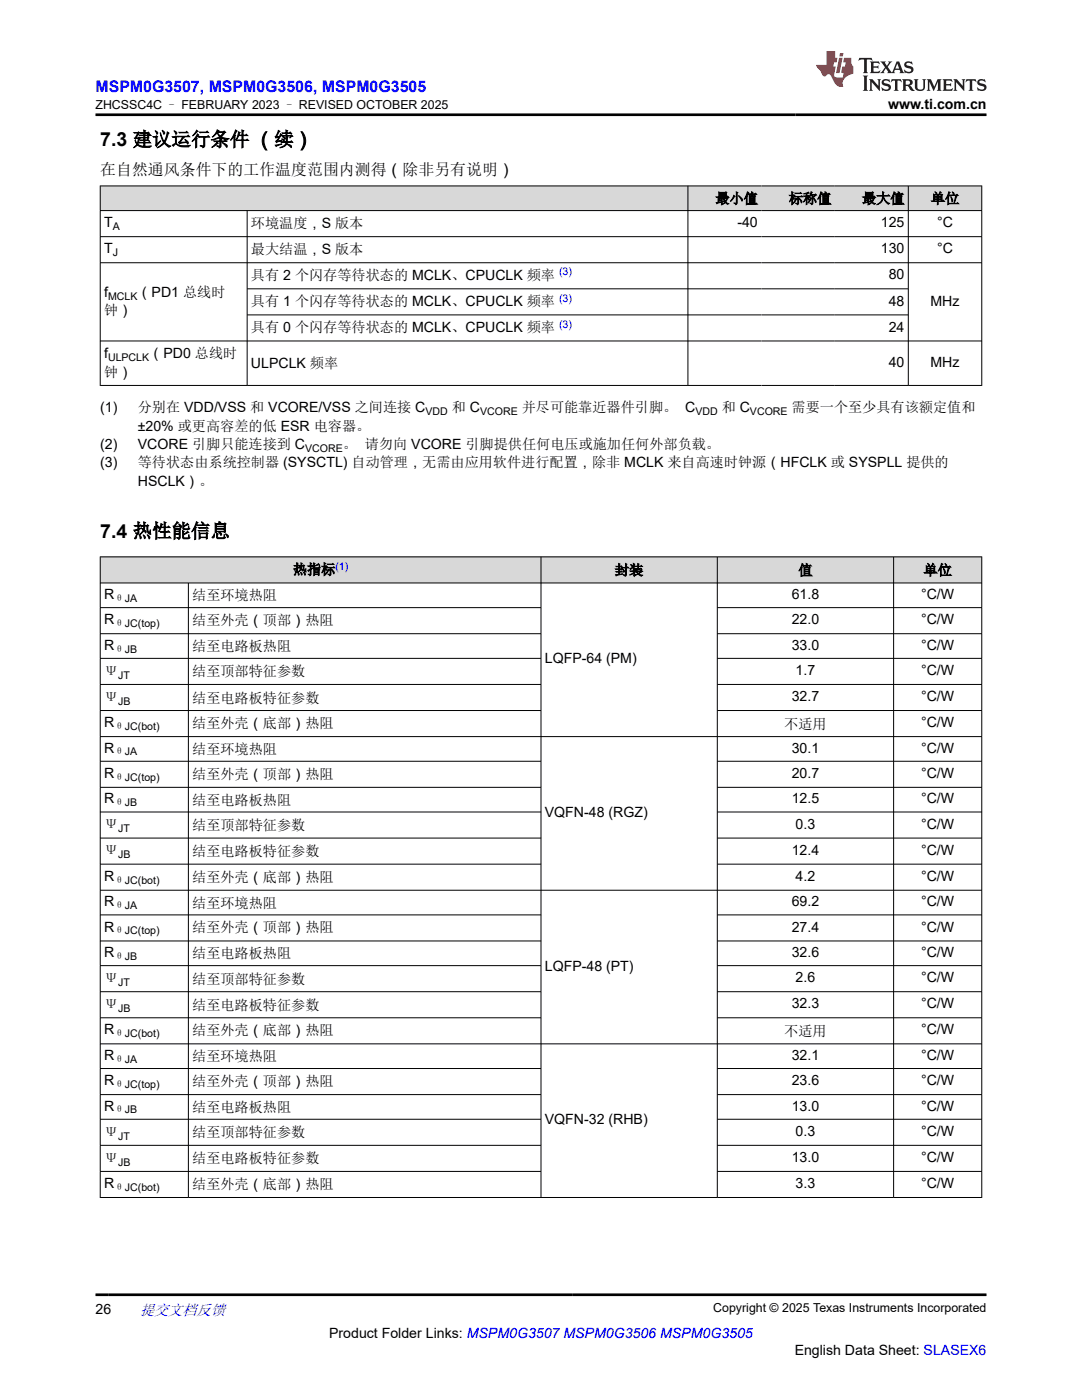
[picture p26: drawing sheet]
<svg xmlns="http://www.w3.org/2000/svg" width="216mm" height="279mm" viewBox="0 0 216 279" stroke-linecap="round" stroke-linejoin="round" font-family="sans-serif">
<defs><g id="words">
<g font-size="3.9">
<text x="20" y="29.1">7.3 建议运行条件 （续）</text>
<text x="20" y="107.3">7.4 热性能信息</text>
</g>
<text font-size="3.2" fill="#00f" x="19.1" y="18.3">MSPM0G3507, MSPM0G3506, MSPM0G3505</text>
<text font-size="3.2" x="20" y="34.9">在自然通风条件下的工作温度范围内测得（除非另有说明）</text>
<text font-size="3" fill="#00f" x="27.9" y="262.4">提交文档反馈</text>
<g font-size="2.8">
<text x="177.2" y="21.7">www.ti.com.cn</text>
<text x="142.8" y="40.6">最小值</text>
<text x="157.4" y="40.6">标称值</text>
<text x="172" y="40.6">最大值</text>
<text x="185.7" y="40.6">单位</text>
<text x="20.8" y="45.4">T</text>
<text x="50.1" y="45.5">环境温度，S 版本</text>
<text x="147.1" y="45.4">-40</text>
<text x="175.8" y="45.4">125</text>
<text x="187" y="45.4">°C</text>
<text x="20.8" y="50.6">T</text>
<text x="50.1" y="50.7">最大结温，S 版本</text>
<text x="175.8" y="50.6">130</text>
<text x="187" y="50.6">°C</text>
<text x="20.8" y="59.3">f</text>
<text x="27.4" y="59.3">（PD1 总线时</text>
<text x="50.1" y="55.9">具有 2 个闪存等待状态的 MCLK、CPUCLK 频率</text>
<text x="177.3" y="55.8">80</text>
<text x="20.8" y="63">钟）</text>
<text x="50.1" y="61.1">具有 1 个闪存等待状态的 MCLK、CPUCLK 频率</text>
<text x="177.3" y="61">48</text>
<text x="185.7" y="61">MHz</text>
<text x="20.8" y="71.5">f</text>
<text x="29.8" y="71.5">（PD0 总线时</text>
<text x="50.1" y="66.3">具有 0 个闪存等待状态的 MCLK、CPUCLK 频率</text>
<text x="177.3" y="66.2">24</text>
<text x="20.8" y="75.2">钟）</text>
<text x="50.1" y="73.4">ULPCLK 频率</text>
<text x="177.3" y="73.2">40</text>
<text x="185.7" y="73.2">MHz</text>
<text x="20" y="82.3">(1)</text>
<text x="27.5" y="82.3">分别在 VDD/VSS 和 VCORE/VSS 之间连接 C</text>
<text x="90.1" y="82.3">和 C</text>
<text x="104.1" y="82.3">并尽可能靠近器件引脚。 C</text>
<text x="144" y="82.3">和 C</text>
<text x="158" y="82.3">需要一个至少具有该额定值和</text>
<text x="20" y="89.6">(2)</text>
<text x="27.5" y="85.9">±20% 或更高容差的低 ESR 电容器。</text>
<text x="27.5" y="89.6">VCORE 引脚只能连接到 C</text>
<text x="68.4" y="89.6">。 请勿向 VCORE 引脚提供任何电压或施加任何外部负载。</text>
<text x="20" y="93.3">(3)</text>
<text x="27.5" y="93.3">等待状态由系统控制器 (SYSCTL) 自动管理，无需由应用软件进行配置，除非 MCLK 来自高速时钟源（HFCLK 或 SYSPLL 提供的</text>
<text x="27.5" y="97">HSCLK）。</text>
<text x="20.8" y="119.5">R</text>
<text x="38.4" y="119.8">结至环境热阻</text>
<text x="58.4" y="114.6">热指标</text>
<text x="122.7" y="114.8">封装</text>
<text x="158" y="119.5">61.8</text>
<text x="159.3" y="114.8">值</text>
<text x="183.8" y="119.5">°C/W</text>
<text x="184.3" y="114.8">单位</text>
<text x="20.8" y="124.6">R</text>
<text x="38.4" y="124.7">结至外壳（顶部）热阻</text>
<text x="158" y="124.6">22.0</text>
<text x="183.8" y="124.6">°C/W</text>
<text x="20.8" y="129.7">R</text>
<text x="38.4" y="129.9">结至电路板热阻</text>
<text x="158" y="129.7">33.0</text>
<text x="183.8" y="129.7">°C/W</text>
<text x="20.8" y="134.9">Ψ</text>
<text x="38.4" y="135">结至顶部特征参数</text>
<text x="108.7" y="132.4">LQFP-64 (PM)</text>
<text x="158.8" y="134.7">1.7</text>
<text x="183.8" y="134.7">°C/W</text>
<text x="20.8" y="140.1">Ψ</text>
<text x="38.4" y="140.2">结至电路板特征参数</text>
<text x="158" y="139.9">32.7</text>
<text x="183.8" y="139.9">°C/W</text>
<text x="20.8" y="145.1">R</text>
<text x="38.4" y="145.3">结至外壳（底部）热阻</text>
<text x="156.5" y="145.4">不适用</text>
<text x="183.8" y="145.1">°C/W</text>
<text x="20.8" y="150.2">R</text>
<text x="20.8" y="155.3">R</text>
<text x="38.4" y="150.5">结至环境热阻</text>
<text x="38.4" y="155.4">结至外壳（顶部）热阻</text>
<text x="158" y="150.2">30.1</text>
<text x="158" y="155.3">20.7</text>
<text x="183.8" y="150.2">°C/W</text>
<text x="183.8" y="155.3">°C/W</text>
<text x="20.8" y="160.3">R</text>
<text x="38.4" y="160.6">结至电路板热阻</text>
<text x="158" y="160.3">12.5</text>
<text x="183.8" y="160.3">°C/W</text>
<text x="20.8" y="165.5">Ψ</text>
<text x="38.4" y="165.7">结至顶部特征参数</text>
<text x="108.7" y="163.1">VQFN-48 (RGZ)</text>
<text x="158.8" y="165.4">0.3</text>
<text x="183.8" y="165.4">°C/W</text>
<text x="20.8" y="170.7">Ψ</text>
<text x="38.4" y="170.9">结至电路板特征参数</text>
<text x="158" y="170.6">12.4</text>
<text x="183.8" y="170.6">°C/W</text>
<text x="20.8" y="175.8">R</text>
<text x="38.4" y="175.9">结至外壳（底部）热阻</text>
<text x="158.8" y="175.8">4.2</text>
<text x="183.8" y="175.8">°C/W</text>
<text x="20.8" y="180.9">R</text>
<text x="20.8" y="185.9">R</text>
<text x="38.4" y="181.1">结至环境热阻</text>
<text x="158" y="180.9">69.2</text>
<text x="158" y="185.9">27.4</text>
<text x="183.8" y="180.9">°C/W</text>
<text x="183.8" y="185.9">°C/W</text>
<text x="20.8" y="191">R</text>
<text x="38.4" y="186.1">结至外壳（顶部）热阻</text>
<text x="38.4" y="191.3">结至电路板热阻</text>
<text x="158" y="191">32.6</text>
<text x="183.8" y="191">°C/W</text>
<text x="20.8" y="196.2">Ψ</text>
<text x="38.4" y="196.3">结至顶部特征参数</text>
<text x="108.7" y="193.7">LQFP-48 (PT)</text>
<text x="158.8" y="196">2.6</text>
<text x="183.8" y="196">°C/W</text>
<text x="20.8" y="201.4">Ψ</text>
<text x="38.4" y="201.5">结至电路板特征参数</text>
<text x="158" y="201.3">32.3</text>
<text x="183.8" y="201.3">°C/W</text>
<text x="20.8" y="206.5">R</text>
<text x="38.4" y="206.6">结至外壳（底部）热阻</text>
<text x="156.5" y="206.7">不适用</text>
<text x="183.8" y="206.5">°C/W</text>
<text x="20.8" y="211.5">R</text>
<text x="38.4" y="211.8">结至环境热阻</text>
<text x="158" y="211.5">32.1</text>
<text x="183.8" y="211.5">°C/W</text>
<text x="20.8" y="216.6">R</text>
<text x="20.8" y="221.6">R</text>
<text x="38.4" y="216.7">结至外壳（顶部）热阻</text>
<text x="38.4" y="221.9">结至电路板热阻</text>
<text x="158" y="216.6">23.6</text>
<text x="158" y="221.6">13.0</text>
<text x="183.8" y="216.6">°C/W</text>
<text x="183.8" y="221.6">°C/W</text>
<text x="20.8" y="226.8">Ψ</text>
<text x="38.4" y="227">结至顶部特征参数</text>
<text x="108.7" y="224.4">VQFN-32 (RHB)</text>
<text x="158.8" y="226.7">0.3</text>
<text x="183.8" y="226.7">°C/W</text>
<text x="20.8" y="232.1">Ψ</text>
<text x="38.4" y="232.2">结至电路板特征参数</text>
<text x="158" y="231.9">13.0</text>
<text x="183.8" y="231.9">°C/W</text>
<text x="20.8" y="237.1">R</text>
<text x="38.4" y="237.3">结至外壳（底部）热阻</text>
<text x="158.8" y="237.1">3.3</text>
<text x="183.8" y="237.1">°C/W</text>
<text x="19.1" y="262.1">26</text>
<text x="65.7" y="266.9">Product Folder Links: MSPM0G3507 MSPM0G3506 MSPM0G3505</text>
<text x="158.6" y="270.3">English Data Sheet: SLASEX6</text>
</g>
<g font-size="2.5">
<text x="19.1" y="21.8">ZHCSSC4C – FEBRUARY 2023 – REVISED OCTOBER 2025</text>
<text x="142.3" y="261.8">Copyright © 2025 Texas Instruments Incorporated</text>
</g>
<g font-size="2.1">
<text x="22.5" y="45.9">A</text>
<text x="22.5" y="51.1">J</text>
<text x="21.6" y="59.8">MCLK</text>
<text x="21.6" y="72.1">ULPCLK</text>
<text x="84.9" y="82.8">VDD</text>
<text x="95.8" y="82.8">VCORE</text>
<text x="138.8" y="82.8">VDD</text>
<text x="149.7" y="82.8">VCORE</text>
<text x="60.9" y="90.2">VCORE</text>
<text x="22.8" y="120.1">θJA</text>
<text x="22.8" y="125.2">θJC(top)</text>
<text x="22.8" y="130.2">θJB</text>
<text x="23.6" y="135.4">JT</text>
<text x="23.6" y="140.6">JB</text>
<text x="22.8" y="145.7">θJC(bot)</text>
<text x="22.8" y="150.8">θJA</text>
<text x="22.8" y="155.8">θJC(top)</text>
<text x="22.8" y="160.9">θJB</text>
<text x="23.6" y="166.1">JT</text>
<text x="23.6" y="171.3">JB</text>
<text x="22.8" y="176.4">θJC(bot)</text>
<text x="22.8" y="181.4">θJA</text>
<text x="22.8" y="186.5">θJC(top)</text>
<text x="22.8" y="191.5">θJB</text>
<text x="23.6" y="196.8">JT</text>
<text x="23.6" y="202">JB</text>
<text x="22.8" y="207">θJC(bot)</text>
<text x="22.8" y="212.1">θJA</text>
<text x="22.8" y="217.1">θJC(top)</text>
<text x="22.8" y="222.2">θJB</text>
<text x="23.6" y="227.4">JT</text>
<text x="23.6" y="232.6">JB</text>
<text x="22.8" y="237.7">θJC(bot)</text>
</g>
<g font-size="2.1" fill="#00f">
<text x="111.6" y="55">(3)</text>
<text x="111.6" y="60.2">(3)</text>
<text x="111.6" y="65.4">(3)</text>
<text x="66.9" y="113.7">(1)</text>
</g>
</g></defs>
<g fill="#d8d8d8">
<path d="M20 37.1h175.9v4.9h-175.9z" fill-rule="evenodd"/>
<path d="M20.1 37.2h117.1v4.8h-117.1z" fill-rule="evenodd"/>
<path d="M137.3 37.2h14.6v4.8h-14.6z" fill-rule="evenodd"/>
<path d="M151.9 37.2h14.7v4.8h-14.7z" fill-rule="evenodd"/>
<path d="M166.6 37.2h14.6v4.8h-14.6z" fill-rule="evenodd"/>
<path d="M181.3 37.2h14.5v4.8h-14.5z" fill-rule="evenodd"/>
</g>
<g fill="none" stroke="#000" stroke-width=".2">
<path d="M19.9 37.1h176.1M20 37v40M137.3 37v40M181.2 37v40M195.9 37v40M19.9 42h176.1M19.9 47.2h176.1M19.9 52.4h176.1M49.3 42v35M49.3 57.6h132M19.9 68h176.1M19.9 76.9h176.1"/>
<path d="M49.3 62.8h132"/>
</g>
<g fill="#d8d8d8">
<path d="M20 111.1h175.9v5.2h-175.9z" fill-rule="evenodd"/>
<path d="M20.1 111.2h87.8v5.1h-87.8z" fill-rule="evenodd"/>
<path d="M108 111.2h35.1v5.1h-35.1z" fill-rule="evenodd"/>
<path d="M143.2 111.2h35v5.1h-35z" fill-rule="evenodd"/>
<path d="M178.4 111.2h17.4v5.1h-17.4z" fill-rule="evenodd"/>
</g>
<g fill="none" stroke="#000" stroke-width=".2">
<path d="M19.9 111.1h176.1M19.9 116.3h176.1M20 111.1v127.9M37.6 116.3v122.7M108 111.1v127.9M143.1 111.1v127.9M178.3 111.1v127.9M195.9 111.1v127.9M19.9 121.3h88.1M19.9 126.5h88.1M19.9 131.4h88.1M19.9 136.6h88.1"/>
<path d="M143.1 121.3h52.9M143.1 126.5h52.9M143.1 131.4h52.9M143.1 136.6h52.9M19.9 147h176.1M19.9 141.8h88.1M19.9 151.9h88.1M19.9 157.1h88.1M143.1 141.8h52.9M143.1 151.9h52.9M143.1 157.1h52.9M19.9 177.7h176.1"/>
<path d="M19.9 162.1h88.1M19.9 167.3h88.1M19.9 172.5h88.1M143.1 162.1h52.9M143.1 167.3h52.9M143.1 172.5h52.9M19.9 182.6h88.1M19.9 187.8h88.1M19.9 192.7h88.1M19.9 197.9h88.1M143.1 182.6h52.9M143.1 187.8h52.9"/>
<path d="M143.1 192.7h52.9M143.1 197.9h52.9M19.9 208.3h176.1M19.9 203.1h88.1M19.9 213.2h88.1M19.9 218.5h88.1M143.1 203.1h52.9M143.1 213.2h52.9M143.1 218.5h52.9M19.9 239h176.1M19.9 223.4h88.1M19.9 228.6h88.1"/>
<path d="M19.9 233.8h88.1M143.1 223.4h52.9M143.1 228.6h52.9M143.1 233.8h52.9"/>
</g>
<path d="M171.5 11.6l-.2 .5 .5-.2h.6v.1v2.2l-.2 .4h1l-.2-.4v-2.2v-.1h.5l.6 .2-.2-.5zM173.6 12.3l.2 .4v1.5l-.2 .4h1.9l.1-.6a1.08 1.08 0 0 1-1.3 .2v-.7h.6l.4 .2v-.7l-.4 .2h-.6v-.5l.2-.2a1 1 0 0 1 1 .3l-.1-.5zM175.7 12.3l.9 1.1-1 1.2h.9l-.2-.2 .5-.8 .4 .8-.2 .2h1.6l-.2-.2 .2-.5h.9l.1 .5-.1 .2h.9l-.2-.3-.8-2h-.5l-.9 2.2-.9-1.1 .9-1.1h-.8l.2 .2-.4 .6-.4-.6 .2-.2zM179 12.7l.4 1h-.7zM180.7 12.4a.65 .65 0 0 0-.2 .7 .65 .65 0 0 0 .6 .5l.6 .1 .1 .3a.79 .79 0 0 1-.7 .4 .79 .79 0 0 1-.7-.5l.1 .7 .2-.1a.93 .93 0 0 0 1.1 .1 .93 .93 0 0 0 .4-1 1.46 1.46 0 0 0-1.2-.6l-.1-.3a1.09 1.09 0 0 1 1.2 .2l-.2-.6-.1 .1-.5-.2zM172.2 15.1l.2 .4v2.2l-.2 .4h1l-.2-.4v-2.2l.2-.4zM173.4 15.8l.2 .4v1.5l-.2 .4h.8l-.3-.4 .1-1.3 1.6 1.8v-2l.2-.4h-.7l.1 .2 .1 1.1-1.2-1.3zM176.2 15.9a.65 .65 0 0 0-.2 .8 .65 .65 0 0 0 .6 .4l.6 .2 .1 .2a.79 .79 0 0 1-.7 .4 .79 .79 0 0 1-.7-.5l.1 .7 .2-.1a.93 .93 0 0 0 1.1 .1 .93 .93 0 0 0 .4-.9 1.46 1.46 0 0 0-1.2-.6l-.1-.4a1.09 1.09 0 0 1 1.2 .2l-.1-.6-.2 .1-.5-.1zM177.9 15.8l-.1 .6a.63 .63 0 0 1 .8-.3v1.6l-.3 .4h1l-.2-.4v-1.6a.66 .66 0 0 1 .8 .3l-.1-.6zM180 15.8l.2 .4v1.5l-.2 .4h1l-.2-.2-.1-.7h.5l.1 .2a.79 .79 0 0 0 1.2 .6l-1-.9a.61 .61 0 0 0 .6-.6 .61 .61 0 0 0-.5-.7zM180.8 16.1h.1a.47 .47 0 0 1 .5 .1 .47 .47 0 0 1 .1 .5l-.1 .1-.7 .1zM182.3 15.8l.2 .2a2.27 2.27 0 0 0 .4 2 1.04 1.04 0 0 0 1.7-.7v-1.3l.2-.2h-.8l.2 .4v1.1a.6 .6 0 0 1-.6 .6 .6 .6 0 0 1-.6-.6v-1.1l.3-.4zM184.9 15.8l.2 .4v1.5l-.2 .4h.8l-.3-.4v-1.4l.9 1.9 .9-1.9v1.4l-.3 .4h1l-.2-.4v-1.5l.2-.4h-.8l-.7 1.5-.6-1.5zM188.1 15.8l.2 .4v1.5l-.2 .4h1.9l.1-.6a1.09 1.09 0 0 1-1.3 .2v-.7h.6l.4 .2v-.6l-.4 .2h-.6v-.6l.2-.1a1.01 1.01 0 0 1 1 .3l-.1-.6zM190.2 15.8l.3 .4v1.5l-.3 .4h.8l-.2-.4v-1.3l1.6 1.8v-2l.2-.4h-.7l.2 .2v1.1l-1.2-1.3zM192.8 15.8l-.1 .6a.63 .63 0 0 1 .8-.3v1.6l-.3 .4h1l-.2-.4v-1.6a.66 .66 0 0 1 .8 .3l-.1-.6zM195.2 15.9a.65 .65 0 0 0-.2 .8 .65 .65 0 0 0 .6 .4l.6 .2 .2 .2a.79 .79 0 0 1-.7 .4 .79 .79 0 0 1-.7-.5l.1 .7 .2-.1a.93 .93 0 0 0 1 .1 .93 .93 0 0 0 .5-.9 1.46 1.46 0 0 0-1.3-.6v-.4a1.09 1.09 0 0 1 1.2 .2l-.2-.6-.2 .1-.5-.1z" fill="#231f20"/>
<path d="M164.9 10.2v2.8h-2l.1 .3 .8 1a.95 .95 0 0 0 1 .9 .59 .59 0 0 1 .5-.4 .59 .59 0 0 1 .5 .4l.4 .7a1.59 1.59 0 0 0 2.1 1.4 1.61 1.61 0 0 1 1-2.3l1-.3-.1-1.5a1.59 1.59 0 0 1-.3-1.7h-1.5l-.2 .9h.6l-.2 .9h-.5l-.2 1v.2l.4 .1-.1 .9h-.7a.73 .73 0 0 1-1-.7l.3-1.5h-.5l.1-.9h.5l.2-.9h-.5v-1.3zM167.4 11.5l-.6 3.1h.7l.6-3.1zM167.6 10.6l-.1 .6h.7l.1-.6z" fill="#ed1c24"/>
<path d="M19.1 22.9h177.8M19.1 258.4h177.8" fill="none" stroke="#000" stroke-width=".53"/>
<use href="#words"/>
</svg>
